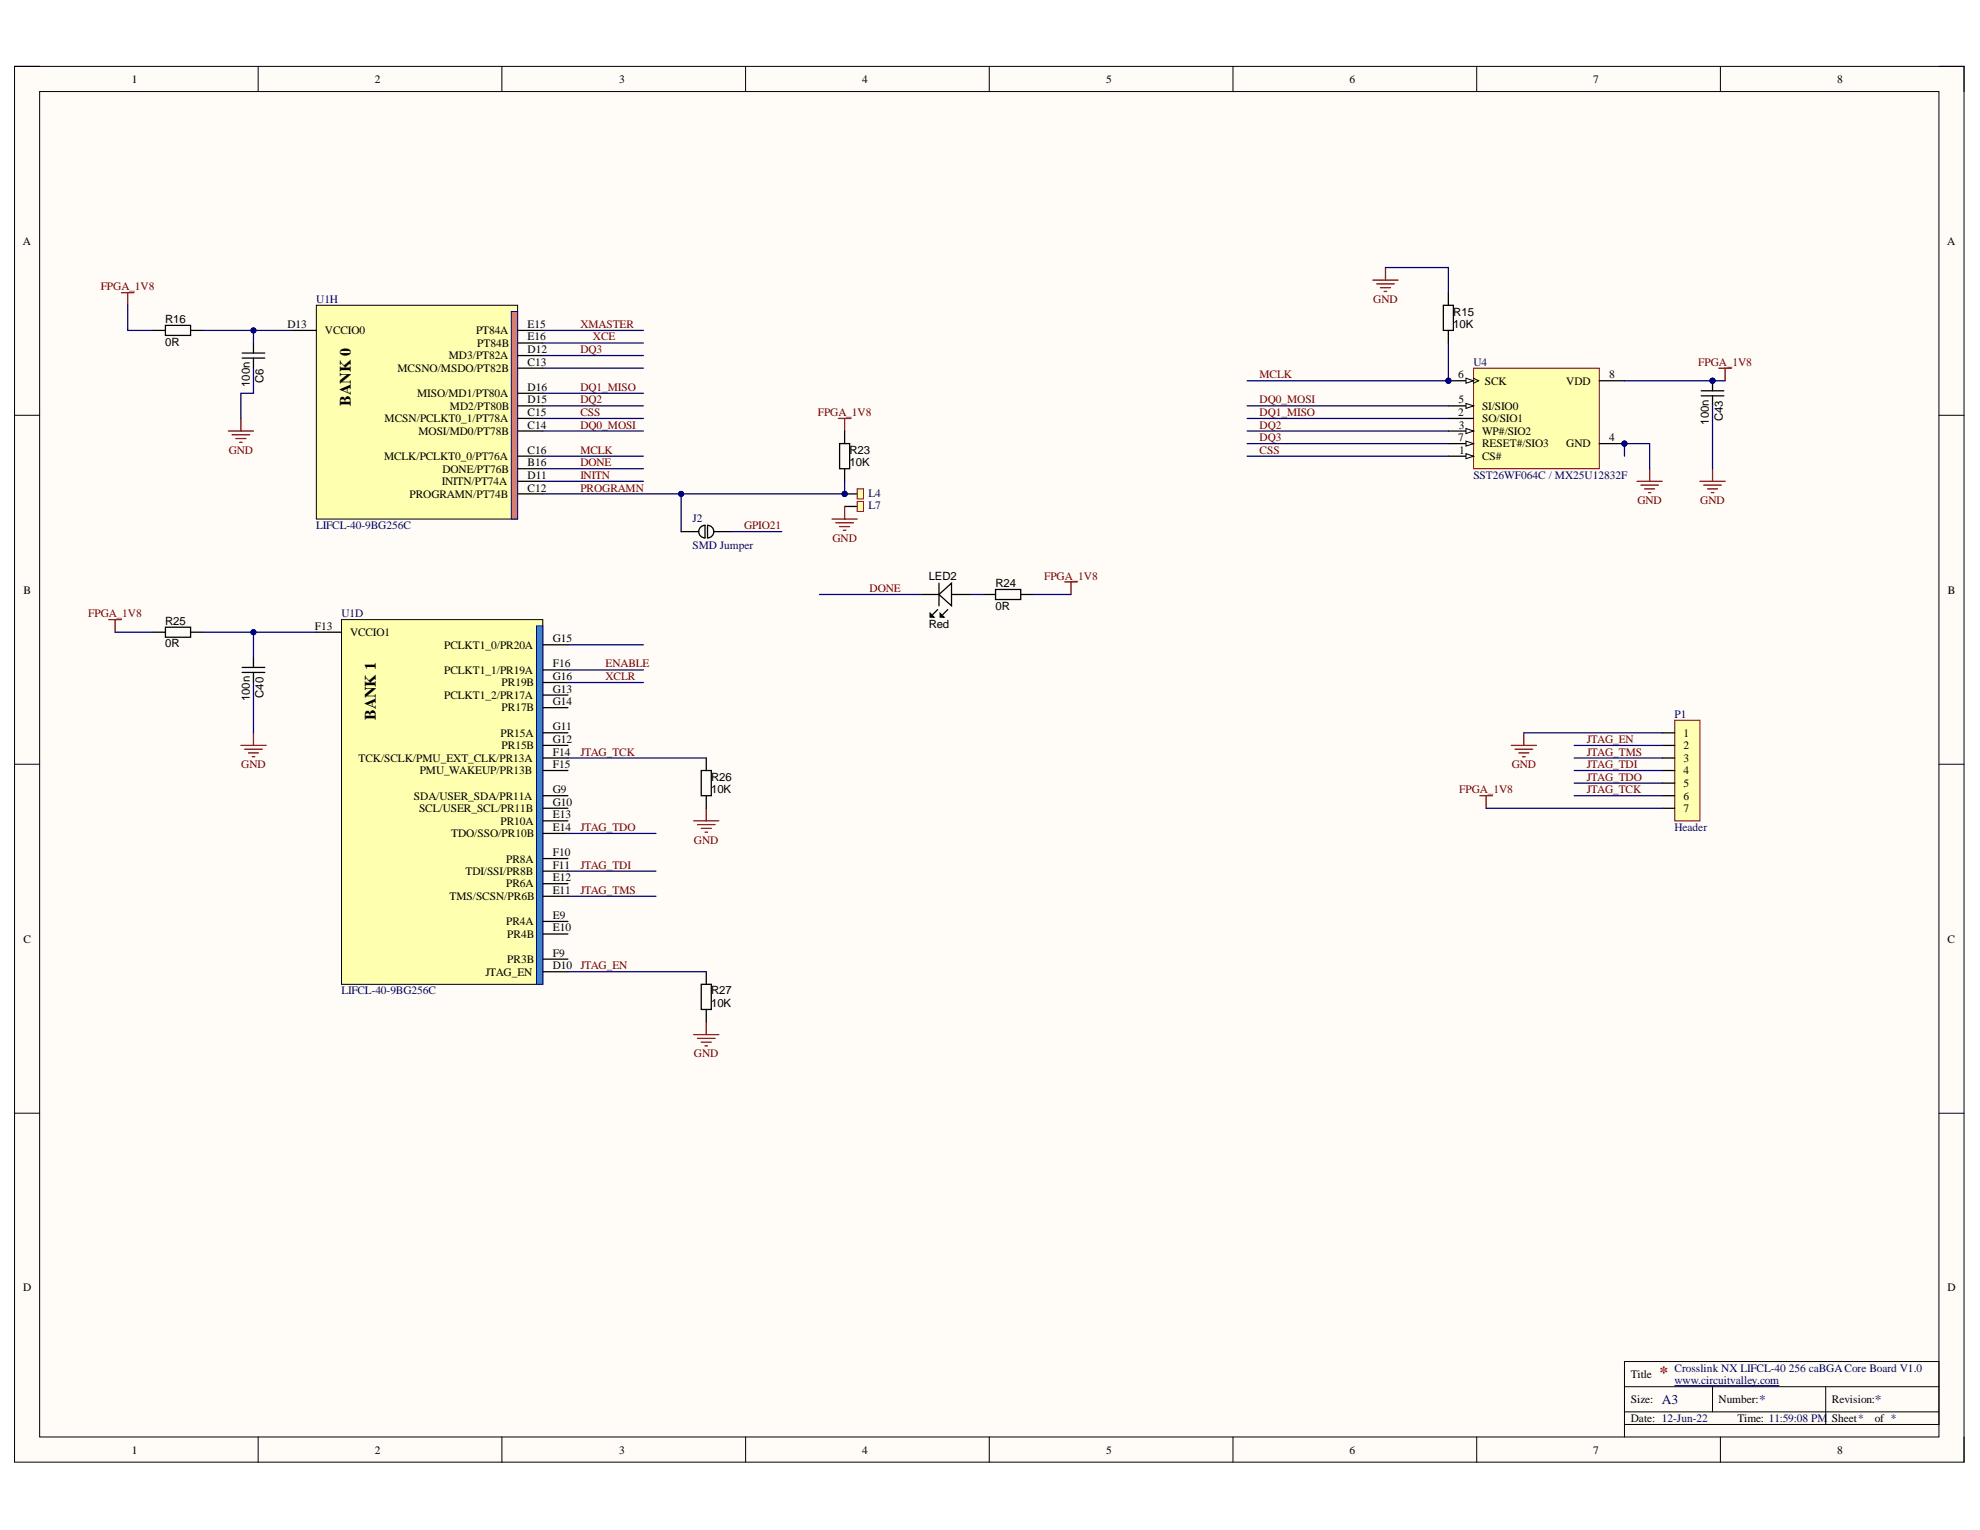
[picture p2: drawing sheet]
<svg xmlns="http://www.w3.org/2000/svg" width="279mm" height="216mm" viewBox="0 0 279 216" stroke-linecap="round" stroke-linejoin="round" font-family="sans-serif">
<defs><g id="words">
<text font-size="2.4" fill="#800000" x="234.2" y="194.5">*</text>
<g font-size="2.2">
<text x="49.5" y="57.3" transform="rotate(-90 49.5 57.3)">BANK 0</text>
<text x="53" y="101.6" transform="rotate(-90 53 101.6)">BANK 1</text>
</g>
<g font-size="1.9" fill="#000080">
<text x="234.5" y="198.1">A3</text>
<text x="248.2" y="198.1">*</text>
<text x="264.6" y="198.1">*</text>
</g>
<g font-size="1.6">
<text x="18.6" y="11.7">1</text>
<text x="52.9" y="11.7">2</text>
<text x="87.4" y="11.7">3</text>
<text x="121.7" y="11.7">4</text>
<text x="156.1" y="11.7">5</text>
<text x="190.4" y="11.7">6</text>
<text x="224.8" y="11.7">7</text>
<text x="259.2" y="11.7">8</text>
<text x="3.2" y="34.5">A</text>
<text x="274.8" y="34.5">A</text>
<text x="23.3" y="45.6">R16</text>
<text x="40.6" y="46.3">D13</text>
<text x="45.9" y="47.2">VCCIO0</text>
<text x="67.2" y="47.2">PT84A</text>
<text x="74.5" y="46.3">E15</text>
<text x="205.1" y="46.3">10K</text>
<text x="205.1" y="44.5">R15</text>
<text x="23.3" y="48.8">0R</text>
<text x="56.1" y="52.5">MCSNO/MSDO/PT82B</text>
<text x="63.3" y="50.7">MD3/PT82A</text>
<text x="67.3" y="48.9">PT84B</text>
<text x="74.5" y="48">E16</text>
<text x="74.5" y="51.6">C13</text>
<text x="74.5" y="49.8">D12</text>
<text x="205.8" y="53.4">6</text>
<text x="227.1" y="53.4">8</text>
<text x="35.2" y="54.6" transform="rotate(-90 35.2 54.6)">100n</text>
<text x="37.2" y="54.1" transform="rotate(-90 37.2 54.1)">C6</text>
<text x="54.3" y="59.6">MCSN/PCLKT0_1/PT78A</text>
<text x="58.9" y="56">MISO/MD1/PT80A</text>
<text x="63.5" y="57.8">MD2/PT80B</text>
<text x="74.5" y="56.9">D15</text>
<text x="74.5" y="55.1">D16</text>
<text x="74.5" y="58.7">C15</text>
<text x="205.8" y="58.7">2</text>
<text x="205.8" y="56.9">5</text>
<text x="209.1" y="59.6">SO/SIO1</text>
<text x="209.1" y="57.8">SI/SIO0</text>
<text x="209.5" y="54.3">SCK</text>
<text x="221" y="54.3">VDD</text>
<text x="241.1" y="59.9" transform="rotate(-90 241.1 59.9)">100n</text>
<text x="243.1" y="59.4" transform="rotate(-90 243.1 59.4)">C43</text>
<text x="54.2" y="64.9">MCLK/PCLKT0_0/PT76A</text>
<text x="59.1" y="61.4">MOSI/MD0/PT78B</text>
<text x="74.5" y="60.5">C14</text>
<text x="74.5" y="65.8">B16</text>
<text x="74.5" y="64">C16</text>
<text x="119.9" y="65.8">10K</text>
<text x="119.9" y="64">R23</text>
<text x="205.8" y="62.3">7</text>
<text x="205.8" y="60.5">3</text>
<text x="205.9" y="64">1</text>
<text x="209.1" y="64.9">CS#</text>
<text x="209.1" y="61.4">WP#/SIO2</text>
<text x="209.1" y="63.1">RESET#/SIO3</text>
<text x="221" y="63.1">GND</text>
<text x="227.1" y="62.3">4</text>
<text x="57.8" y="70.2">PROGRAMN/PT74B</text>
<text x="62.4" y="68.5">INITN/PT74A</text>
<text x="62.4" y="66.7">DONE/PT76B</text>
<text x="74.5" y="69.4">C12</text>
<text x="74.5" y="67.6">D11</text>
<text x="3.3" y="83.8">B</text>
<text x="131" y="81.8">LED2</text>
<text x="140.5" y="82.8">R24</text>
<text x="274.9" y="83.8">B</text>
<text x="23.3" y="88.2">R25</text>
<text x="44.4" y="88.9">F13</text>
<text x="49.4" y="89.7">VCCIO1</text>
<text x="131" y="88.7">Red</text>
<text x="140.5" y="86">0R</text>
<text x="23.3" y="91.3">0R</text>
<text x="62.7" y="91.5">PCLKT1_0/PR20A</text>
<text x="62.7" y="95.1">PCLKT1_1/PR19A</text>
<text x="78" y="90.6">G15</text>
<text x="78" y="94.2">F16</text>
<text x="78" y="96">G16</text>
<text x="35.2" y="99" transform="rotate(-90 35.2 99)">100n</text>
<text x="37.2" y="98.5" transform="rotate(-90 37.2 98.5)">C40</text>
<text x="62.7" y="98.6">PCLKT1_2/PR17A</text>
<text x="70.8" y="96.8">PR19B</text>
<text x="70.8" y="100.4">PR17B</text>
<text x="78" y="97.7">G13</text>
<text x="78" y="99.5">G14</text>
<text x="50.6" y="107.5">TCK/SCLK/PMU_EXT_CLK/PR13A</text>
<text x="70.6" y="104">PR15A</text>
<text x="70.8" y="105.7">PR15B</text>
<text x="78" y="103.1">G11</text>
<text x="78" y="104.8">G12</text>
<text x="78" y="106.6">F14</text>
<text x="237.6" y="104">1</text>
<text x="237.6" y="105.7">2</text>
<text x="237.6" y="107.5">3</text>
<text x="58.4" y="112.8">SDA/USER_SDA/PR11A</text>
<text x="59.2" y="109.3">PMU_WAKEUP/PR13B</text>
<text x="78" y="108.4">F15</text>
<text x="78" y="111.9">G9</text>
<text x="78" y="113.7">G10</text>
<text x="100.3" y="111.9">10K</text>
<text x="100.3" y="110.2">R26</text>
<text x="237.6" y="109.3">4</text>
<text x="237.6" y="111.1">5</text>
<text x="237.6" y="112.8">6</text>
<text x="59.1" y="114.6">SCL/USER_SCL/PR11B</text>
<text x="63.7" y="118.2">TDO/SSO/PR10B</text>
<text x="70.6" y="116.4">PR10A</text>
<text x="78" y="115.5">E13</text>
<text x="78" y="117.3">E14</text>
<text x="237.6" y="114.6">7</text>
<text x="65.7" y="123.5">TDI/SSI/PR8B</text>
<text x="71.4" y="121.7">PR8A</text>
<text x="71.4" y="125.2">PR6A</text>
<text x="78" y="120.8">F10</text>
<text x="78" y="122.6">F11</text>
<text x="78" y="124.4">E12</text>
<text x="63.4" y="127">TMS/SCSN/PR6B</text>
<text x="71.4" y="130.6">PR4A</text>
<text x="78" y="126.1">E11</text>
<text x="78" y="129.7">E9</text>
<text x="78" y="131.4">E10</text>
<text x="3.3" y="133">C</text>
<text x="68.5" y="137.7">JTAG_EN</text>
<text x="71.6" y="132.3">PR4B</text>
<text x="71.6" y="135.9">PR3B</text>
<text x="78" y="136.8">D10</text>
<text x="78" y="135">F9</text>
<text x="274.8" y="133">C</text>
<text x="100.3" y="142.1">10K</text>
<text x="100.3" y="140.3">R27</text>
<text x="3.3" y="182.2">D</text>
<text x="274.8" y="182.2">D</text>
<text x="230.1" y="194.5">Title</text>
<text x="230.1" y="198">Size:</text>
<text x="230.1" y="200.7">Date: 12-Jun-22</text>
<text x="242.5" y="198">Number:</text>
<text x="245.2" y="200.7">Time: 11:59:08 PM</text>
<text x="258.5" y="198">Revision:</text>
<text x="258.5" y="200.7">Sheet*</text>
<text x="264.6" y="200.7">of *</text>
<text x="18.6" y="205.1">1</text>
<text x="52.9" y="205.1">2</text>
<text x="87.4" y="205.1">3</text>
<text x="121.7" y="205.1">4</text>
<text x="156.1" y="205.1">5</text>
<text x="190.4" y="205.1">6</text>
<text x="224.8" y="205.1">7</text>
<text x="259.2" y="205.1">8</text>
</g>
<g font-size="1.6" fill="#800000">
<text x="14.2" y="41">FPGA_1V8</text>
<text x="81.9" y="46.3">XMASTER</text>
<text x="193.8" y="42.7">GND</text>
<text x="81.9" y="49.8">DQ3</text>
<text x="83.7" y="48">XCE</text>
<text x="177.8" y="53.4">MCLK</text>
<text x="239.6" y="51.6">FPGA_1V8</text>
<text x="81.9" y="55.1">DQ1_MISO</text>
<text x="81.9" y="56.9">DQ2</text>
<text x="81.9" y="58.7">CSS</text>
<text x="115.4" y="58.7">FPGA_1V8</text>
<text x="177.8" y="56.9">DQ0_MOSI</text>
<text x="177.8" y="58.7">DQ1_MISO</text>
<text x="32.3" y="64">GND</text>
<text x="81.9" y="60.5">DQ0_MOSI</text>
<text x="81.9" y="65.8">DONE</text>
<text x="81.9" y="64">MCLK</text>
<text x="177.8" y="64">CSS</text>
<text x="177.8" y="60.5">DQ2</text>
<text x="177.8" y="62.3">DQ3</text>
<text x="81.9" y="67.6">INITN</text>
<text x="81.9" y="69.4">PROGRAMN</text>
<text x="231.1" y="71.1">GND</text>
<text x="239.9" y="71.1">GND</text>
<text x="105" y="74.7">GPIO21</text>
<text x="117.5" y="76.5">GND</text>
<text x="122.7" y="83.5">DONE</text>
<text x="147.3" y="81.8">FPGA_1V8</text>
<text x="12.4" y="87.1">FPGA_1V8</text>
<text x="85.4" y="96">XCLR</text>
<text x="85.4" y="94.2">ENABLE</text>
<text x="81.9" y="106.6">JTAG_TCK</text>
<text x="223.9" y="104.8">JTAG_EN</text>
<text x="223.9" y="106.6">JTAG_TMS</text>
<text x="34.1" y="108.4">GND</text>
<text x="205.9" y="111.9">FPGA_1V8</text>
<text x="213.3" y="108.4">GND</text>
<text x="223.9" y="111.9">JTAG_TCK</text>
<text x="223.9" y="110.2">JTAG_TDO</text>
<text x="223.9" y="108.4">JTAG_TDI</text>
<text x="81.9" y="117.3">JTAG_TDO</text>
<text x="97.9" y="119">GND</text>
<text x="81.9" y="122.6">JTAG_TDI</text>
<text x="81.9" y="126.1">JTAG_TMS</text>
<text x="81.9" y="136.8">JTAG_EN</text>
<text x="97.9" y="149.2">GND</text>
</g>
<g font-size="1.6" fill="#000080">
<text x="44.6" y="42.7">U1H</text>
<text x="207.9" y="51.6">U4</text>
<text x="122.5" y="70.1">L4</text>
<text x="122.5" y="71.9">L7</text>
<text x="207.9" y="67.6">SST26WF064C / MX25U12832F</text>
<text x="44.6" y="74.7">LIFCL-40-9BG256C</text>
<text x="97.7" y="73.6">J2</text>
<text x="97.7" y="77.5">SMD Jumper</text>
<text x="48.2" y="87.1">U1D</text>
<text x="236.3" y="101.3">P1</text>
<text x="236.3" y="117.3">Header</text>
<text x="48.2" y="140.3">LIFCL-40-9BG256C</text>
<text x="236.3" y="193.6">Crosslink NX LIFCL-40 256 caBGA Core Board V1.0</text>
<text x="236.3" y="195.3">www.circuitvalley.com</text>
</g>
</g></defs>
<path d="M2.1 9.4h275v196.9h-275z" fill-rule="evenodd" fill="#fffcf8"/>
<path d="M2.1 9.4h275v196.9h-275z" fill="none" stroke="#000" stroke-width=".14"/>
<path d="M5.6 12.9h268v189.9h-268z" fill-rule="evenodd" fill="#fffcf8"/>
<g fill="none" stroke="#000" stroke-width=".14">
<path d="M2 9.4h3.6M5.6 12.9h268v189.9h-268zM36.4 9.4v3.5M70.8 9.4v3.5M105.2 9.4v3.5M139.6 9.4v3.5M174 9.4v3.5M208.4 9.4v3.5M242.8 9.4v3.5M273.6 9.4h3.5v3.5M2 58.6h3.6M273.6 58.6h3.5"/>
<path d="M2 107.8h3.6M273.6 107.8h3.5M2 157.1h3.6M273.6 157.1h3.5M229.2 195.7h44.4M229.2 199.2h44.4M241.7 195.7v3.5M257.6 195.7v5.3M36.4 202.8v3.5M70.8 202.8v3.5M105.2 202.8v3.5M139.6 202.8v3.5"/>
<path d="M174 202.8v3.5M208.4 202.8v3.5M229.2 201h44.4v-8.9h-44.4v10.7M242.8 202.8v3.5M277.1 202.8v3.5"/>
</g>
<path d="M231 67.9h3.6M231.5 68.5h2.5M232.1 69h1.4M232.6 69.5h.4M232.8 66.1v1.8M239.9 67.9h3.5M240.4 68.5h2.5M240.9 69h1.5M241.5 69.5h.3M241.7 66.1v1.8" fill="none" stroke="#800000" stroke-width=".18"/>
<path d="M44.6 43.1h28.4v30.1h-28.4z" fill-rule="evenodd" fill="#ffffb0"/>
<path d="M44.6 43.1h28.4v30.1h-28.4z" fill="none" stroke="#000" stroke-width=".14"/>
<path d="M72.2 44h.8v29.2h-.8z" fill-rule="evenodd" fill="#dd7e6b"/>
<path d="M72.2 44h.8v29.2h-.8z" fill="none" stroke="#000080" stroke-width=".14"/>
<g fill="none" stroke="#000" stroke-width=".18">
<path d="M41.1 46.6h3.5M73 48.4h3.6M73 46.6h3.6M73 51.9h3.6M73 50.2h3.6M73 57.3h3.6M73 55.5h3.6M73 59h3.6M73 60.8h3.6M73 66.1h3.6M73 64.4h3.6M73 69.7h3.6"/>
<path d="M73 67.9h3.6"/>
</g>
<path d="M213.3 105.2h3.5M213.8 105.7h2.5M214.3 106.2h1.4M214.8 106.8h.4M215 103.4v1.8" fill="none" stroke="#800000" stroke-width=".18"/>
<path d="M48.2 87.4h28.4v51.5h-28.4z" fill-rule="evenodd" fill="#ffffb0"/>
<path d="M48.2 87.4h28.4v51.5h-28.4z" fill="none" stroke="#000" stroke-width=".14"/>
<path d="M75.7 88.3h.9v50.6h-.9z" fill-rule="evenodd" fill="#3d85c6"/>
<path d="M75.7 88.3h.9v50.6h-.9z" fill="none" stroke="#000080" stroke-width=".14"/>
<g fill="none" stroke="#000" stroke-width=".18">
<path d="M44.6 89.2h3.6M76.6 91h3.5M76.6 94.5h3.5M76.6 96.3h3.5M76.6 98.1h3.5M76.6 99.9h3.5M76.6 103.4h3.5M76.6 105.2h3.5M76.6 107h3.5M76.6 108.7h3.5M76.6 112.3h3.5M76.6 114.1h3.5"/>
<path d="M76.6 115.8h3.5M76.6 117.6h3.5M76.6 121.2h3.5M76.6 122.9h3.5M76.6 124.7h3.5M76.6 126.5h3.5M76.6 130h3.5M76.6 131.8h3.5M76.6 137.1h3.5M76.6 135.3h3.5"/>
</g>
<g fill="none" stroke="#800000" stroke-width=".18">
<path d="M17.1 41.3h1.8M18 41.3v1.8M34 59v1.8M118.3 59h1.8M119.2 59v1.8M242.5 52h1.8M243.4 52v1.7M32.2 60.8h3.6M32.7 61.4h2.5M33.3 61.9h1.4M33.8 62.4h.4M15.4 87.4h1.7"/>
<path d="M16.2 87.4v1.8M150.2 82.1h1.8M151.1 82.1v1.8M34 105.2h3.5M34.5 105.7h2.5M35.1 106.2h1.4M35.6 106.8h.3M35.8 103.4v1.8M97.9 115.8h3.5M98.4 116.4h2.5M99 116.9h1.4M99.5 117.4h.3"/>
<path d="M99.7 114.1v1.7M97.9 146h3.5M98.4 146.5h2.5M99 147.1h1.4M99.5 147.6h.3M99.7 144.2v1.8"/>
</g>
<circle cx="119.2" cy="69.7" r=".35" fill="#000080"/>
<circle cx="119.2" cy="69.7" r=".35" fill="none" stroke="#000080" stroke-width=".14"/>
<path d="M119.2 69.7h1.8" fill="none" stroke="#000" stroke-width=".18"/>
<circle cx="119.2" cy="69.7" r=".35" fill="#000080"/>
<circle cx="119.2" cy="69.7" r=".35" fill="none" stroke="#000080" stroke-width=".14"/>
<path d="M121 69h.8v1.4h-.8z" fill-rule="evenodd" fill="#ffffb0"/>
<path d="M121 69h.8v1.4h-.8z" fill="none" stroke="#800000" stroke-width=".14"/>
<path d="M119.2 71.5h1.8" fill="none" stroke="#000" stroke-width=".18"/>
<path d="M121 70.8h.8v1.4h-.8z" fill-rule="evenodd" fill="#ffffb0"/>
<path d="M121 70.8h.8v1.4h-.8z" fill="none" stroke="#800000" stroke-width=".14"/>
<path d="M117.4 73.2h3.6M117.9 73.8h2.5M118.5 74.3h1.4M119 74.8h.4M119.2 71.5v1.7" fill="none" stroke="#800000" stroke-width=".18"/>
<g fill="none" stroke="#000" stroke-width=".18">
<path d="M21.6 46.6h1.7M23.3 45.9h3.6v1.4h-3.6zM26.9 46.6h1.8M34.2 49.8h3.2M34.2 50.5h3.2M35.8 48.4v1.4M35.8 50.5v1.4M203.7 43.1h1.4v3.5h-1.4zM204.4 41.3v1.8M204.4 46.6v1.8M118.5 62.6h1.4v3.5h-1.4zM119.2 60.8v1.8"/>
<path d="M119.2 66.1v1.8M21.6 89.2h1.7M23.3 88.5h3.6v1.4h-3.6zM26.9 89.2h1.8M34.2 94.2h3.2M34.2 94.9h3.2M35.8 92.8v1.4M35.8 94.9v1.4M129.8 83.9h2.7M131.3 86.6l.5 .5h-.5zM132.3 86l-.7 .7M132.5 83.9l1.8-1.6v3.2z"/>
<path d="M132.5 82.3v3.2M132.7 86.6l.5 .5h-.5zM133.7 86l-.7 .7M134.3 83.9h2.6M138.7 83.9h1.8M140.5 83.2h3.5v1.4h-3.5zM144 83.9h1.8M99 108.7h1.4v3.6h-1.4zM99.7 107v1.7M99.7 112.3v1.8M99 138.9h1.4v3.5h-1.4zM99.7 137.1v1.8"/>
<path d="M99.7 142.4v1.8"/>
</g>
<path d="M131.3 86.6l.5 .5h-.5zM132.7 86.6l.5 .5h-.5z" fill="#000"/>
<circle cx="241.7" cy="53.7" r=".35" fill="#000080"/>
<circle cx="241.7" cy="53.7" r=".35" fill="none" stroke="#000080" stroke-width=".14"/>
<path d="M241.7 53.7v.9M241.7 56.4v.9" fill="none" stroke="#000" stroke-width=".18"/>
<circle cx="241.7" cy="53.7" r=".35" fill="#000080"/>
<circle cx="241.7" cy="53.7" r=".35" fill="none" stroke="#000080" stroke-width=".14"/>
<path d="M240.1 55.1h3.2M240.1 55.9h3.2M241.7 54.6v.5M241.7 55.9v.5" fill="none" stroke="#000" stroke-width=".18"/>
<circle cx="229.2" cy="62.6" r=".35" fill="#000080"/>
<circle cx="229.2" cy="62.6" r=".35" fill="none" stroke="#000080" stroke-width=".14"/>
<circle cx="204.4" cy="53.7" r=".35" fill="#000080"/>
<circle cx="204.4" cy="53.7" r=".35" fill="none" stroke="#000080" stroke-width=".14"/>
<path d="M207.9 52h17.8v14.1h-17.8z" fill-rule="evenodd" fill="#ffffb0"/>
<path d="M207.9 52h17.8v14.1h-17.8z" fill="none" stroke="#800000" stroke-width=".14"/>
<path d="M204.4 64.4h3.5" fill="none" stroke="#000" stroke-width=".18"/>
<path d="M206.9 64l1 .4-1 .3z" fill="#f8fcff"/>
<path d="M206.9 64l1 .4-1 .3z" fill="none" stroke="#000" stroke-width=".14"/>
<path d="M204.4 59h3.5M204.4 60.8h3.5" fill="none" stroke="#000" stroke-width=".18"/>
<path d="M206.9 60.5l1 .3-1 .4z" fill="#f8fcff"/>
<path d="M206.9 60.5l1 .3-1 .4z" fill="none" stroke="#000" stroke-width=".14"/>
<path d="M225.7 62.6h3.5" fill="none" stroke="#000" stroke-width=".18"/>
<circle cx="229.2" cy="62.6" r=".35" fill="#000080"/>
<circle cx="229.2" cy="62.6" r=".35" fill="none" stroke="#000080" stroke-width=".14"/>
<path d="M204.4 57.3h3.5" fill="none" stroke="#000" stroke-width=".18"/>
<path d="M206.9 56.9l1 .4-1 .3z" fill="#f8fcff"/>
<path d="M206.9 56.9l1 .4-1 .3z" fill="none" stroke="#000" stroke-width=".14"/>
<path d="M204.4 53.7h3.5" fill="none" stroke="#000" stroke-width=".18"/>
<path d="M206.9 53.4l1 .3-1 .4z" fill="#f8fcff"/>
<path d="M206.9 53.4l1 .3-1 .4z" fill="none" stroke="#000" stroke-width=".14"/>
<circle cx="204.4" cy="53.7" r=".35" fill="#000080"/>
<circle cx="204.4" cy="53.7" r=".35" fill="none" stroke="#000080" stroke-width=".14"/>
<path d="M207.9 53.4l.7 .3-.7 .4" fill="none" stroke="#000" stroke-width=".14"/>
<path d="M204.4 62.6h3.5" fill="none" stroke="#000" stroke-width=".18"/>
<path d="M206.9 62.2l1 .4-1 .4z" fill="#f8fcff"/>
<path d="M206.9 62.2l1 .4-1 .4z" fill="none" stroke="#000" stroke-width=".14"/>
<path d="M225.7 53.7h3.5M96.1 75h2.5M98.9 74.4l.6-.3v1.8a.89 .89 0 0 1-.8-.5 .89 .89 0 0 1 .2-1zM99.8 74.1a.89 .89 0 0 1 .9 .9 .89 .89 0 0 1-.9 .9zM100.7 75h2.5" fill="none" stroke="#000" stroke-width=".18"/>
<path d="M193.7 39.5h3.6M195.5 37.8v1.7M194.3 40.1h2.5M194.8 40.6h1.4M195.3 41.1h.4" fill="none" stroke="#800000" stroke-width=".18"/>
<path d="M236.3 101.6h3.6v14.2h-3.6z" fill-rule="evenodd" fill="#ffffb0"/>
<path d="M236.3 101.6h3.6v14.2h-3.6z" fill="none" stroke="#800000" stroke-width=".14"/>
<path d="M234.6 103.4h1.7M234.6 105.2h1.7M234.6 107h1.7M234.6 108.7h1.7M234.6 110.5h1.7M234.6 112.3h1.7M234.6 114.1h1.7" fill="none" stroke="#000" stroke-width=".18"/>
<path d="M208.8 112.3h1.8M209.7 112.3v1.8" fill="none" stroke="#800000" stroke-width=".18"/>
<path d="M18 43.1v3.5h3.6M16.2 89.2h5.4M28.7 89.2h15.9M209.7 114.1h24.9" fill="none" stroke="#000080" stroke-width=".18"/>
<path d="M236.3 195.5h14.7" fill="none" stroke="#000080" stroke-width=".14"/>
<circle cx="35.8" cy="89.2" r=".35" fill="#000080"/>
<circle cx="35.8" cy="89.2" r=".35" fill="none" stroke="#000080" stroke-width=".14"/>
<path d="M28.7 46.6h12.4" fill="none" stroke="#000080" stroke-width=".18"/>
<circle cx="35.8" cy="46.6" r=".35" fill="#000080"/>
<circle cx="35.8" cy="46.6" r=".35" fill="none" stroke="#000080" stroke-width=".14"/>
<path d="M35.8 51.9v3.6h-1.8v3.5M119.2 67.9v1.8h-42.6" fill="none" stroke="#000080" stroke-width=".18"/>
<circle cx="96.1" cy="69.7" r=".35" fill="#000080"/>
<circle cx="96.1" cy="69.7" r=".35" fill="none" stroke="#000080" stroke-width=".14"/>
<circle cx="119.2" cy="69.7" r=".35" fill="#000080"/>
<circle cx="119.2" cy="69.7" r=".35" fill="none" stroke="#000080" stroke-width=".14"/>
<g fill="none" stroke="#000080" stroke-width=".18">
<path d="M76.6 59h14.2M76.6 57.3h14.2M76.6 55.5h14.2M76.6 51.9h14.2M76.6 50.2h14.2M76.6 48.4h14.2M76.6 46.6h14.2M176 59h28.4M176 57.3h28.4M204.4 48.4v5.3h-28.4M76.6 67.9h14.2M76.6 66.1h14.2"/>
<path d="M76.6 64.4h14.2M76.6 60.8h14.2M103.2 75h7.1M176 64.4h28.4M176 60.8h28.4M176 62.6h28.4M80.1 96.3h10.7M80.1 94.5h10.7M80.1 91h10.7M115.6 83.9h14.2M136.9 83.9h1.8M145.8 83.9h5.3"/>
<path d="M80.1 117.6h12.5M80.1 107h19.6M80.1 137.1h19.6M80.1 126.5h12.5M80.1 122.9h12.5"/>
</g>
<circle cx="204.4" cy="53.7" r=".35" fill="#000080"/>
<circle cx="204.4" cy="53.7" r=".35" fill="none" stroke="#000080" stroke-width=".14"/>
<path d="M195.5 37.8h8.9v3.5M229.2 64.4v-1.8h3.6v3.5M215 103.4h19.6M222.1 112.3h12.5M222.1 110.5h12.5M222.1 108.7h12.5M222.1 107h12.5M222.1 105.2h12.5" fill="none" stroke="#000080" stroke-width=".18"/>
<circle cx="229.2" cy="62.6" r=".35" fill="#000080"/>
<circle cx="229.2" cy="62.6" r=".35" fill="none" stroke="#000080" stroke-width=".14"/>
<path d="M229.2 53.7h14.2" fill="none" stroke="#000080" stroke-width=".18"/>
<circle cx="241.7" cy="53.7" r=".35" fill="#000080"/>
<circle cx="241.7" cy="53.7" r=".35" fill="none" stroke="#000080" stroke-width=".14"/>
<path d="M35.8 89.2v3.6M35.8 96.3v7.1" fill="none" stroke="#000080" stroke-width=".18"/>
<circle cx="35.8" cy="89.2" r=".35" fill="#000080"/>
<circle cx="35.8" cy="89.2" r=".35" fill="none" stroke="#000080" stroke-width=".14"/>
<path d="M35.8 46.6v1.8" fill="none" stroke="#000080" stroke-width=".18"/>
<circle cx="35.8" cy="46.6" r=".35" fill="#000080"/>
<circle cx="35.8" cy="46.6" r=".35" fill="none" stroke="#000080" stroke-width=".14"/>
<path d="M96.1 69.7v5.3" fill="none" stroke="#000080" stroke-width=".18"/>
<circle cx="96.1" cy="69.7" r=".35" fill="#000080"/>
<circle cx="96.1" cy="69.7" r=".35" fill="none" stroke="#000080" stroke-width=".14"/>
<path d="M241.7 57.3v8.8" fill="none" stroke="#000080" stroke-width=".18"/>
<use href="#words"/>
</svg>
